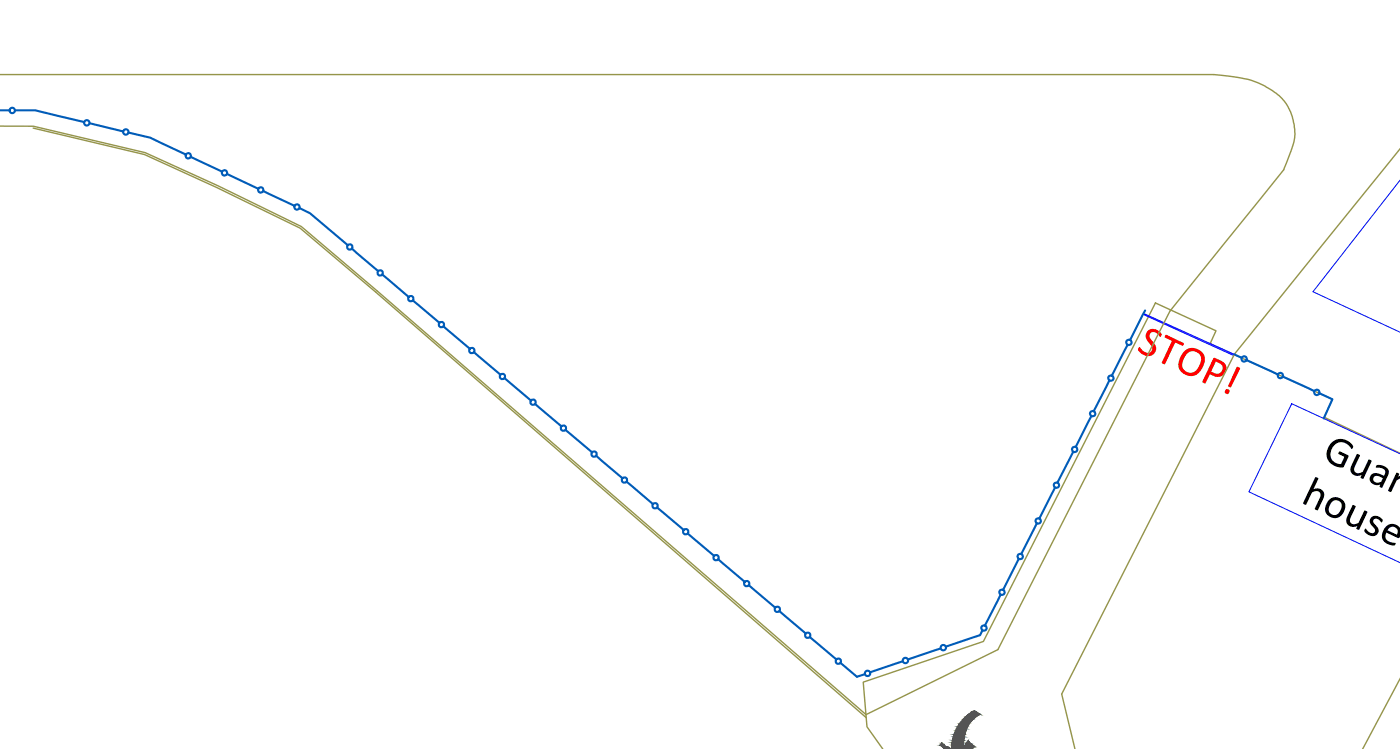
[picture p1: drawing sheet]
<svg xmlns="http://www.w3.org/2000/svg" width="254mm" height="136mm" viewBox="0 0 254 136" stroke-linecap="round" stroke-linejoin="round" font-family="sans-serif">
<defs><g id="words">
<text font-size="7.9" fill="#f00" x="205.7" y="63.5" transform="rotate(25 205.7 63.5)">STOP!</text>
<g font-size="7.9">
<text x="239.2" y="83.1" transform="rotate(25 239.2 83.1)">Guard</text>
<text x="235.4" y="90.9" transform="rotate(25 235.4 90.9)">house</text>
</g>
</g></defs>
<!-- layer: A402- - VejSide -->
<path d="M-.1 13.5h219.9a24.6 24.6 0 0 1 8.3 1.6l.2 .1a10.3 10.3 0 0 1 5.2 4.6 9.3 9.3 0 0 1 0 8.4l-1 2.5-20.6 25.6-31.2 61.3-23.9 11.8-88.5-76.7-13.7-11.7-15.2-7.4-13.1-6-20.3-4.7-6-.1M6 23.2l20.2 4.8 13 6 15.2 7.3 13.7 11.6 88.8 77.1M253.6 26.9l-30.1 37.3M223.4 64.4l-31.1 61.3 2.4 10M253.6 82.1l-13.8-6.5 1.5-3.3-22.1-10.1 1-2.3-11-5-31.1 61.3-21.8 7.3 .7 8.1 2.9 4.1M253.6 122.8l-6.8 12.9" fill="none" stroke="#95954a" stroke-width=".25"/>
<!-- layer: A204_Hegn -->
<g fill="none" stroke="#005cb8" stroke-width=".38">
<path d="M-.1 20h1.8M2.7 20h3.7l8.8 2.1M16.2 22.3l6.1 1.5M23.2 24l4 .9 6.5 3.1M34.5 28.4l5.7 2.7M41.1 31.5l5.6 2.7M47.7 34.6l5.6 2.7M54.2 37.7l1.9 .9 6.8 5.8M63.7 45l4.7 4.1M69.2 49.7l4.8 4.1M74.8 54.4l4.7 4M80.3 59.1l4.7 4"/>
<path d="M207.4 56.2l-2.7 5.4M85.8 63.8l4.8 4M91.4 68.5l4.7 4M96.9 73.2l4.7 4M102.4 77.9l4.8 4M197.6 75.4l-2.8 5.5M200.9 68.9l-2.8 5.6M204.2 62.4l-2.8 5.6M223.5 64.2l1.3 .6M225.7 65.2l5.7 2.6M232.3 68.2l5.7 2.6M238.9 71.2l2.4 1.1-1.6 3.5"/>
<path d="M107.9 82.5l4.8 4.1M113.4 87.2l4.8 4.1M119 91.9l4.8 4M124.5 96.6l4.8 4M187.8 94.7l-2.9 5.6M191.1 88.3l-2.8 5.6M194.3 81.8l-2.8 5.6M130 101.3l4.8 4M135.6 106l4.8 4M141.1 110.7l4.8 4M146.6 115.4l4.8 4M163.5 119.8l-5.9 1.9"/>
<path d="M170.3 117.4l-5.9 2M177.9 114.1l-.4 .9-6.2 2.1M181.2 107.7l-2.8 5.5M184.5 101.2l-2.8 5.6M152.2 120l3 2.6 1.4-.5"/>
<circle cx="2.2" cy="20" r=".49"/>
<circle cx="15.7" cy="22.2" r=".49"/>
<circle cx="22.8" cy="23.9" r=".49"/>
<circle cx="34.1" cy="28.2" r=".49"/>
<circle cx="40.7" cy="31.3" r=".49"/>
<circle cx="47.2" cy="34.4" r=".49"/>
<circle cx="53.8" cy="37.5" r=".49"/>
<circle cx="63.3" cy="44.7" r=".49"/>
<circle cx="68.9" cy="49.4" r=".49"/>
<circle cx="74.4" cy="54.1" r=".49"/>
<circle cx="79.9" cy="58.8" r=".49"/>
<circle cx="85.4" cy="63.5" r=".49"/>
<circle cx="91" cy="68.2" r=".49"/>
<circle cx="96.5" cy="72.8" r=".49"/>
<circle cx="102" cy="77.5" r=".49"/>
<circle cx="197.9" cy="74.9" r=".49"/>
<circle cx="201.2" cy="68.5" r=".49"/>
<circle cx="204.4" cy="62" r=".49"/>
<circle cx="225.3" cy="65" r=".49"/>
<circle cx="231.9" cy="68" r=".49"/>
<circle cx="238.5" cy="71.1" r=".49"/>
<circle cx="107.6" cy="82.2" r=".49"/>
<circle cx="113.1" cy="86.9" r=".49"/>
<circle cx="118.6" cy="91.6" r=".49"/>
<circle cx="124.2" cy="96.3" r=".49"/>
<circle cx="188" cy="94.3" r=".49"/>
<circle cx="191.3" cy="87.9" r=".49"/>
<circle cx="194.6" cy="81.4" r=".49"/>
<circle cx="129.7" cy="101" r=".49"/>
<circle cx="135.2" cy="105.7" r=".49"/>
<circle cx="140.8" cy="110.3" r=".49"/>
<circle cx="146.3" cy="115" r=".49"/>
<circle cx="151.8" cy="119.7" r=".49"/>
<circle cx="164" cy="119.6" r=".49"/>
<circle cx="170.8" cy="117.3" r=".49"/>
<circle cx="178.2" cy="113.7" r=".49"/>
<circle cx="181.5" cy="107.3" r=".49"/>
<circle cx="184.8" cy="100.8" r=".49"/>
<circle cx="157.1" cy="121.9" r=".49"/>
</g>
<!-- layer: 0 -->
<path d="M253.6 32.6l-15.8 20.2 15.8 7.4M207.3 56.9l16.2 7.3-.1 .2-16.2-7.4zM253.6 82.2l-19.7-9.1-7.7 16 27.4 12.8" fill="none" stroke="#00f" stroke-width=".18"/>
<!-- layer: cad-block.com -->
<g fill="#545454" stroke="#545454" stroke-width=".18">
<path d="M176.1 128.9l.3-.2 .3 .2z"/>
<path d="M175.3 134.2l-.1 .1z"/>
<path d="M175.3 134.5l.2-.2 .2 .2z"/>
<path d="M170.5 134.6h.1z"/>
<path d="M170.3 134.9h.2z"/>
<path d="M176.1 128.9l1.3 .4-.7-.4zM175.4 129.3l.7-.4 1.3 .4z"/>
<path d="M175.4 129.3l1.8 .2 .2-.2zM175.4 129.3l1.8 .2h-1.9z"/>
<path d="M175.3 129.5l1.4 .3 .5-.3zM175 129.8l.3-.3 1.4 .3z"/>
<path d="M175 129.8l1.2 .4 .5-.4zM174.5 130.2l.5-.4 1.2 .4z"/>
<path d="M174.5 130.2h1.7zM174.5 130.2l1.6 .1h-1.7z"/>
<path d="M174.4 130.3l1.2 .6 .5-.6zM174.4 130.3l1.2 .6h-1.7z"/>
<path d="M173.9 130.9l1.6 .2 .1-.2zM173.9 130.9l1.6 .2h-1.7z"/>
<path d="M173.8 131.1l1.4 .5 .3-.5zM173.8 131.1l1.4 .5h-1.8z"/>
<path d="M173.4 131.6l1.6 .4 .2-.4zM173.4 131.6l1.6 .4h-1.8z"/>
<path d="M173.2 132l1.7 .3 .1-.3zM173.2 132l1.7 .3h-1.8z"/>
<path d="M173.1 132.3l1.6 .7 .2-.7zM173.1 132.3l1.6 .7h-1.9z"/>
<path d="M172.8 133l1.8 .4 .1-.4zM172.8 133l1.8 .4h-1.9z"/>
<path d="M172.7 133.4l1.8 .7 .1-.7zM172.7 133.4l1.8 .7h-2z"/>
<path d="M172.5 134.1l2 .4v-.4zM172.5 134.1l2 .4h-2.1z"/>
<path d="M175.2 134.3v.2zM175.2 134.3v.2h-.2z"/>
<path d="M170.5 134.6l.1 .1zM170.5 134.6l.1 .1zM170.5 134.7h.1zM170.5 134.7h.1z"/>
<path d="M170.5 134.7h.1zM170.5 134.7h.1z"/>
<path d="M175.3 134.5l.5 .2-.1-.2zM175.3 134.5l.5 .2h-.6z"/>
<path d="M175 134.5l.1 .2 .1-.2zM175 134.5l.1 .2h-.1z"/>
<path d="M175.2 134.7l.7 .1-.1-.1zM175.2 134.7l.7 .1h-.8z"/>
<path d="M175 134.7l.1 .1v-.1zM175 134.7l.1 .1h-.2z"/>
<path d="M174.9 134.8h1zM174.9 134.8h1z"/>
<path d="M170.6 134.7l.3 .2zM170.6 134.7l.3 .2h-.3z"/>
<path d="M170.6 134.9h.3zM170.6 134.9h.3zM170.6 134.9h.3zM170.6 134.9h.3zM170.6 134.9h.3zM170.6 134.9h.3z"/>
<path d="M170.3 134.9h.2zM170.3 134.9h.2z"/>
<path d="M170.6 134.9h.3zM170.6 134.9h.3z"/>
<path d="M170.3 134.9h.2zM170.3 134.9h.2z"/>
<path d="M170.6 134.9h.3zM170.6 134.9h.3zM170.6 134.9h.3zM170.6 134.9h.3zM170.6 134.9h.3zM170.6 134.9h.3z"/>
<path d="M170.6 134.9h.3zM170.6 134.9h.3zM170.6 134.9h.3zM170.6 134.9h.3zM170.6 134.9h.3zM170.6 134.9h.3zM170.6 134.9h.3zM170.6 134.9h.3z"/>
<path d="M170.3 134.9h.3zM170.3 134.9h.3z"/>
<path d="M170.3 134.9h.6zM170.3 134.9h.6z"/>
<path d="M170.3 134.9h.6zM170.3 134.9h.6zM170.3 134.9h.6zM170.3 134.9h.6z"/>
<path d="M170.3 134.9h.6zM170.3 134.9h.6z"/>
<path d="M170.3 134.9l.6 .1zM170.3 134.9l.6 .1zM170.3 135h.6zM170.3 135h.6z"/>
<path d="M174.9 134.8l1.2 .2-.2-.2zM174.9 134.8l1.2 .2h-1.3z"/>
<path d="M170.3 135h.6zM170.3 135h.6z"/>
<path d="M172.4 134.5l2 .5 .1-.5zM172.4 134.5l2 .5h-2z"/>
<path d="M170.3 135h.7zM170.3 135h.7zM170.3 135h.7zM170.3 135h.7z"/>
<path d="M170.3 135h.7zM170.3 135h.7z"/>
<path d="M174.8 135h1.4zM174.8 135h1.4z"/>
<path d="M176.2 135l.1 .1zM176.2 135l.1 .1zM176.2 135.1h.1z"/>
<path d="M174.7 135l1.5 .1zM174.7 135l1.5 .1h-1.5z"/>
<path d="M176.2 135.1h.1zM176.2 135.1h.1z"/>
<path d="M176.2 135.1h.1zM176.2 135.1h.1zM176.2 135.1h.1zM176.2 135.1h.1z"/>
<path d="M176.2 135.1l.1 .1zM176.2 135.1l.1 .1z"/>
<path d="M170.4 135l.9 .2-.3-.2zM170.4 135l.9 .2h-.6z"/>
<path d="M170.7 135.2h.7zM170.7 135.2h.7z"/>
<path d="M170.7 135.2h.7zM170.7 135.2h.7zM170.7 135.2h.7zM170.7 135.2h.7z"/>
<path d="M170.7 135.2h.7zM170.7 135.2h.7z"/>
<path d="M170.7 135.2l.8 .1zM170.7 135.2l.8 .1z"/>
<path d="M176.2 135.2h.1zM176.1 135.3h.2z"/>
<path d="M174.7 135.1l1.4 .2 .1-.2zM174.7 135.1l1.4 .2h-1.5z"/>
<path d="M170.7 135.3h1zM170.7 135.3h1z"/>
<path d="M176.1 135.3h.2zM176.1 135.3h.2z"/>
<path d="M174.6 135.3h1.5zM174.6 135.3h1.5z"/>
<path d="M170.8 135.3h1zM170.8 135.3h1z"/>
<path d="M170.8 135.3l1.1 .1zM170.8 135.3l1.1 .1z"/>
<path d="M170.9 135.4l1.1 .1zM170.9 135.4l1.1 .1z"/>
<path d="M171 135.5l1 .1zM171 135.5l1 .1z"/>
<path d="M172.4 135l2 .7v-.7zM172.4 135l2 .7h-2zM172.4 135.7h2zM172.4 135.7h2z"/>
<path d="M174.6 135.3l1.5 .4 .2-.4zM174.6 135.3l1.5 .4h-1.6z"/>
<path d="M172.4 135.7h2zM172.4 135.7h2z"/>
<path d="M174.5 135.7h1.6zM174.5 135.7h1.6z"/>
<path d="M172.4 135.7h2zM172.4 135.7h2z"/>
<path d="M174.5 135.7h1.6zM174.5 135.7h1.6z"/>
<path d="M171.1 135.6l1.1 .1-.2-.1zM171.1 135.6l1.1 .1h-1z"/>
</g>
<g fill="none" stroke="#545454" stroke-width=".25">
<path d="M170.4 134.9v.1l.7 .7M170.4 134.9h.2M170.6 134.7h.1M170.6 134.7v.2M170.6 134.9h.1M170.6 134.6l.7 .6M171.4 135.2l.5 .2M171.9 135.4l.3 .3M172.5 134.1l-.1 1.6M175.1 134.6l-.6 1.1M175.5 134.3l.3 .4M175.5 134.3l-.4 .5 .2-.6-.3 .3"/>
<path d="M175.8 134.7l.4 .3-.1 .3 .1-.3M176.1 128.9l.3-.2 1 .6M176.2 128.9a7.7 7.7 0 0 0-3.7 5.2M176.3 135v.2M176.3 135.2l-.2 .5M177.4 129.4a5.8 5.8 0 0 0-3 5.2v1.1"/>
</g>
<use href="#words"/>
</svg>
